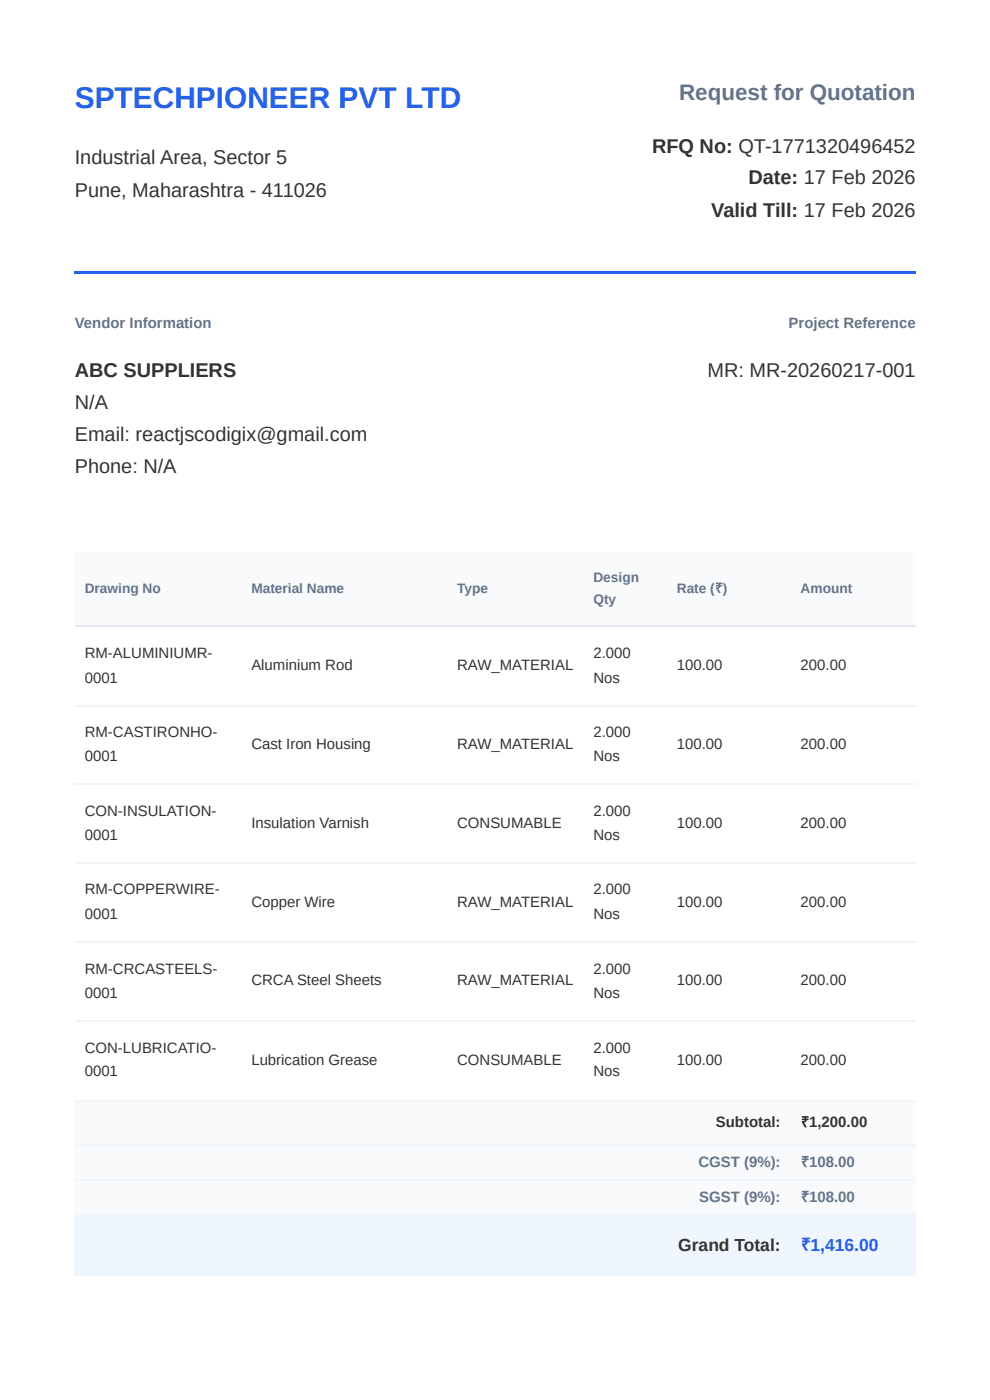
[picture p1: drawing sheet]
<svg xmlns="http://www.w3.org/2000/svg" width="210mm" height="297mm" viewBox="0 0 210 297" stroke-linecap="round" stroke-linejoin="round" font-family="sans-serif">
<defs><g id="words">
<text font-size="6.4" fill="#2563eb" x="15.9" y="23">SPTECHPIONEER PVT LTD</text>
<text font-size="4.8" fill="#64748b" x="144.2" y="21.2">Request for Quotation</text>
<g font-size="4.2" fill="#333">
<text x="15.9" y="34.9">Industrial Area, Sector 5</text>
<text x="138.5" y="32.5">RFQ No: QT-1771320496452</text>
<text x="15.9" y="41.8">Pune, Maharashtra - 411026</text>
<text x="158.9" y="39.2">Date: 17 Feb 2026</text>
<text x="151" y="46">Valid Till: 17 Feb 2026</text>
<text x="15.9" y="80.2">ABC SUPPLIERS</text>
<text x="150.2" y="80.2">MR: MR-20260217-001</text>
<text x="15.9" y="86.8">N/A</text>
<text x="15.9" y="93.7">Email: reactjscodigix@gmail.com</text>
<text x="15.9" y="100.5">Phone: N/A</text>
</g>
<text font-size="3.7" fill="#333" x="144" y="265.6">Grand Total:</text>
<g font-size="3.7" fill="#2563eb">
<text x="170" y="265.6">₹</text>
<text x="172.1" y="265.6">1,416.00</text>
</g>
<g font-size="3.2" fill="#64748b">
<text x="15.9" y="69.6">Vendor Information</text>
<text x="167.5" y="69.6">Project Reference</text>
<text x="148.3" y="247.9">CGST (9%):</text>
<text x="170" y="247.9">₹</text>
<text x="171.8" y="247.9">108.00</text>
<text x="148.5" y="255.3">SGST (9%):</text>
<text x="170" y="255.3">₹</text>
<text x="171.8" y="255.3">108.00</text>
</g>
<g font-size="3.2" fill="#333">
<text x="18" y="139.7">RM-ALUMINIUMR-</text>
<text x="53.4" y="142.3">Aluminium Rod</text>
<text x="97.1" y="142.3">RAW_MATERIAL</text>
<text x="126" y="139.7">2.000</text>
<text x="143.7" y="142.3">100.00</text>
<text x="170" y="142.3">200.00</text>
<text x="18" y="145">0001</text>
<text x="126" y="145">Nos</text>
<text x="18" y="156.6">RM-CASTIRONHO-</text>
<text x="18" y="161.7">0001</text>
<text x="53.4" y="159">Cast Iron Housing</text>
<text x="97.1" y="159">RAW_MATERIAL</text>
<text x="126" y="156.6">2.000</text>
<text x="126" y="161.7">Nos</text>
<text x="143.7" y="159">100.00</text>
<text x="170" y="159">200.00</text>
<text x="18" y="173.3">CON-INSULATION-</text>
<text x="126" y="173.3">2.000</text>
<text x="18" y="178.3">0001</text>
<text x="53.4" y="175.9">Insulation Varnish</text>
<text x="97.1" y="175.9">CONSUMABLE</text>
<text x="126" y="178.3">Nos</text>
<text x="143.7" y="175.9">100.00</text>
<text x="170" y="175.9">200.00</text>
<text x="18" y="190">RM-COPPERWIRE-</text>
<text x="126" y="190">2.000</text>
<text x="18" y="195.3">0001</text>
<text x="53.4" y="192.6">Copper Wire</text>
<text x="97.1" y="192.6">RAW_MATERIAL</text>
<text x="126" y="195.3">Nos</text>
<text x="143.7" y="192.6">100.00</text>
<text x="170" y="192.6">200.00</text>
<text x="18" y="206.9">RM-CRCASTEELS-</text>
<text x="53.4" y="209.3">CRCA Steel Sheets</text>
<text x="97.1" y="209.3">RAW_MATERIAL</text>
<text x="126" y="206.9">2.000</text>
<text x="143.7" y="209.3">100.00</text>
<text x="170" y="209.3">200.00</text>
<text x="18" y="211.9">0001</text>
<text x="126" y="211.9">Nos</text>
<text x="18" y="223.6">CON-LUBRICATIO-</text>
<text x="53.4" y="226.2">Lubrication Grease</text>
<text x="97.1" y="226.2">CONSUMABLE</text>
<text x="126" y="223.6">2.000</text>
<text x="143.7" y="226.2">100.00</text>
<text x="170" y="226.2">200.00</text>
<text x="18" y="228.6">0001</text>
<text x="126" y="228.6">Nos</text>
<text x="152" y="239.4">Subtotal:</text>
<text x="170" y="239.4">₹</text>
<text x="171.8" y="239.4">1,200.00</text>
</g>
<g font-size="2.9" fill="#64748b">
<text x="18" y="125.9">Drawing No</text>
<text x="53.4" y="125.9">Material Name</text>
<text x="97.1" y="125.9">Type</text>
<text x="126" y="123.6">Design</text>
<text x="143.7" y="125.9">Rate ( )</text>
<text x="151.8" y="125.9">₹</text>
<text x="170" y="125.9">Amount</text>
<text x="126" y="128.3">Qty</text>
</g>
</g></defs>
<path d="M15.9 57.7h178.6v.5h-178.6z" fill="#2563eb"/>
<g fill="#f8fafc">
<path d="M15.9 117.2h35.4v15.9h-35.4z"/>
<path d="M51.3 117.2h43.7v15.9h-43.7z"/>
<path d="M95 117.2h28.8v15.9h-28.8z"/>
<path d="M123.8 117.2h17.8v15.9h-17.8z"/>
<path d="M141.6 117.2h26.4v15.9h-26.4z"/>
<path d="M168 117.2h26.5v15.9h-26.5z"/>
<path d="M15.9 233.6h152.1v9.6h-152.1z"/>
<path d="M168 233.6h26.5v9.6h-26.5z"/>
<path d="M15.9 243.2h152.1v7.4h-152.1z"/>
<path d="M168 243.2h26.5v7.4h-26.5z"/>
<path d="M15.9 250.6h152.1v7.6h-152.1z"/>
<path d="M168 250.6h26.5v7.6h-26.5z"/>
<path d="M15.9 258.2h152.1v12.5h-152.1z"/>
<path d="M168 258.2h26.5v12.5h-26.5z"/>
</g>
<g fill="#eff6ff">
<path d="M15.9 258.2h152.1v12.5h-152.1z"/>
<path d="M168 258.2h26.5v12.5h-26.5z"/>
</g>
<path d="M15.9 133h178.6" fill="none" stroke="#e2e8f0" stroke-width=".26"/>
<path d="M15.9 149.9h178.6M15.9 166.6h178.6M15.9 183.2h178.6M15.9 200.2h178.6M15.9 216.8h178.6M15.9 233.8h178.6M15.9 243.3h178.6M15.9 250.7h178.6M15.9 258.1h178.6M15.9 270.8h178.6" fill="none" stroke="#f1f5f9" stroke-width=".26"/>
<use href="#words"/>
</svg>
